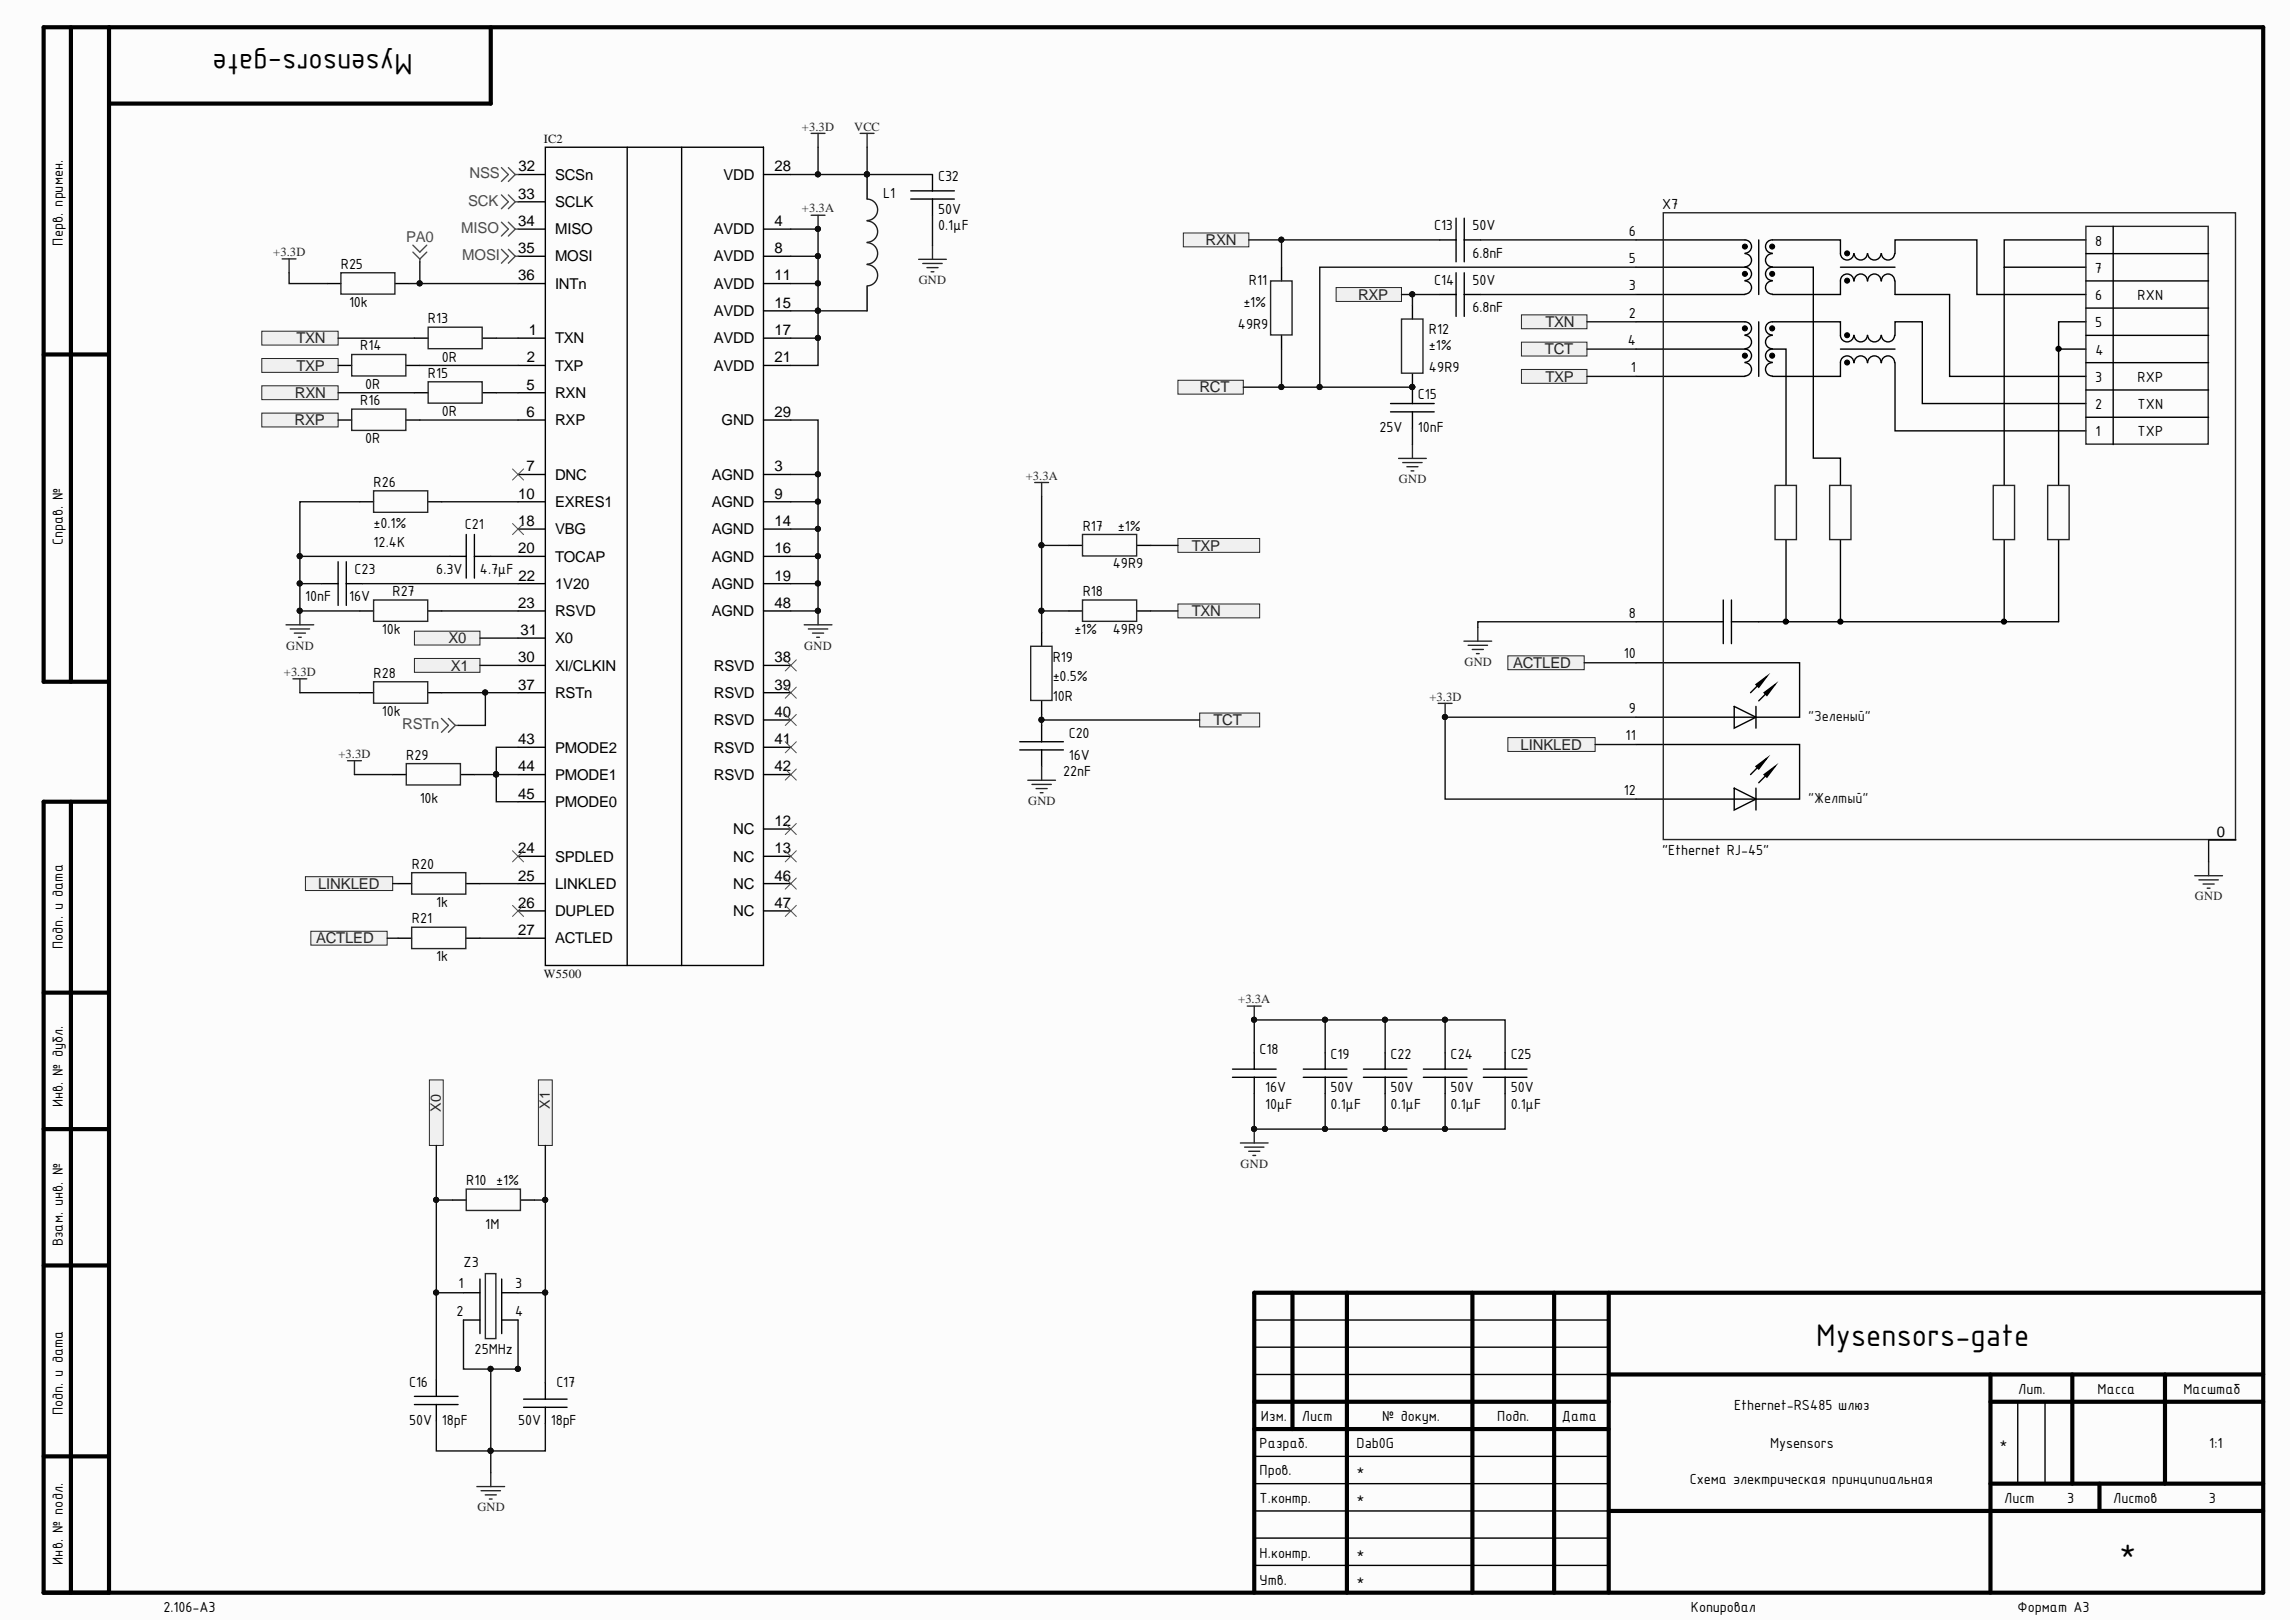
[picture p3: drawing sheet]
<svg xmlns="http://www.w3.org/2000/svg" width="420mm" height="297mm" viewBox="0 0 420 297" stroke-linecap="round" stroke-linejoin="round" font-family="sans-serif">
<defs><g id="words">
<g font-size="6.2">
<text x="332.5" y="246.3">Mysensors-gate</text>
<text x="388" y="285.8">*</text>
</g>
<text font-size="5.8" x="75.6" y="9.9" transform="rotate(-180 75.6 9.9)">Mysensors-gate</text>
<g font-size="2.9">
<text x="171.8" y="33.2">C32</text>
<text x="161.7" y="36.2">L1</text>
<text x="171.8" y="39.2">50V</text>
<text x="304.3" y="38.2">X7</text>
<text x="11.5" y="45" transform="rotate(-90 11.5 45)">Перв. примен.</text>
<text x="171.8" y="42.2">0.1μF</text>
<text x="262.5" y="42.2">C13</text>
<text x="269.6" y="42.2">50V</text>
<text x="269.6" y="47.2">6.8nF</text>
<text x="298.2" y="43.2">6</text>
<text x="383.6" y="45">8</text>
<text x="62.4" y="49.2">R25</text>
<text x="228.6" y="52.1">R11</text>
<text x="262.5" y="52.1">C14</text>
<text x="269.6" y="52.1">50V</text>
<text x="298.2" y="53.2">3</text>
<text x="298.2" y="48.2">5</text>
<text x="383.5" y="49.9">7</text>
<text x="63.9" y="56.1">10k</text>
<text x="78.4" y="59.2">R13</text>
<text x="227.6" y="56.1">±1%</text>
<text x="269.6" y="57.1">6.8nF</text>
<text x="298.2" y="58.1">2</text>
<text x="383.6" y="59.9">5</text>
<text x="383.6" y="54.9">6</text>
<text x="391.4" y="54.9">RXN</text>
<text x="65.9" y="64.1">R14</text>
<text x="226.6" y="60.2">49R9</text>
<text x="261.6" y="64.1">±1%</text>
<text x="261.6" y="61.1">R12</text>
<text x="298" y="63.1">4</text>
<text x="383.7" y="64.9">4</text>
<text x="66.9" y="71.2">0R</text>
<text x="78.4" y="69.1">R15</text>
<text x="80.9" y="66.2">0R</text>
<text x="261.6" y="68.1">49R9</text>
<text x="298.6" y="68.1">1</text>
<text x="383.6" y="69.9">3</text>
<text x="391.4" y="69.9">RXP</text>
<text x="65.9" y="74.1">R16</text>
<text x="80.9" y="76.1">0R</text>
<text x="259.6" y="73.1">C15</text>
<text x="383.6" y="74.9">2</text>
<text x="391.4" y="74.9">TXN</text>
<text x="66.9" y="81.1">0R</text>
<text x="252.6" y="79.1">25V</text>
<text x="259.6" y="79.1">10nF</text>
<text x="383.7" y="79.9">1</text>
<text x="391.4" y="79.9">TXP</text>
<text x="68.4" y="89.1">R26</text>
<text x="11.5" y="99.8" transform="rotate(-90 11.5 99.8)">Справ. №</text>
<text x="68.4" y="96.6">±0.1%</text>
<text x="68.4" y="100.1">12.4K</text>
<text x="85.1" y="96.9">C21</text>
<text x="198.2" y="97.1">R17</text>
<text x="204.6" y="97.1">±1%</text>
<text x="64.9" y="105.1">C23</text>
<text x="79.9" y="105.1">6.3V</text>
<text x="87.8" y="105.1">4.7μF</text>
<text x="203.7" y="104">49R9</text>
<text x="55.9" y="110">10nF</text>
<text x="63.9" y="110">16V</text>
<text x="71.8" y="109">R27</text>
<text x="198.2" y="109">R18</text>
<text x="298.2" y="113.1">8</text>
<text x="69.9" y="116">10k</text>
<text x="196.7" y="116">±1%</text>
<text x="203.7" y="116">49R9</text>
<text x="68.4" y="124.1">R28</text>
<text x="192.7" y="124.7">±0.5%</text>
<text x="192.7" y="121.1">R19</text>
<text x="297.3" y="120.5">10</text>
<text x="69.9" y="131">10k</text>
<text x="192.7" y="128.2">10R</text>
<text x="298.2" y="130.5">9</text>
<text x="195.7" y="135.1">C20</text>
<text x="297.6" y="135.5">11</text>
<text x="74.4" y="139">R29</text>
<text x="194.7" y="142">22nF</text>
<text x="195.7" y="139">16V</text>
<text x="76.8" y="147">10k</text>
<text x="297.3" y="145.5">12</text>
<text x="75.4" y="159">R20</text>
<text x="304.3" y="156.5">&quot;Ethernet RJ-45&quot;</text>
<text x="79.9" y="166">1k</text>
<text x="11.5" y="173.7" transform="rotate(-90 11.5 173.7)">Подп. и дата</text>
<text x="75.4" y="168.9">R21</text>
<text x="79.9" y="176">1k</text>
<text x="230.6" y="193">C18</text>
<text x="243.6" y="193.9">C19</text>
<text x="254.6" y="193.9">C22</text>
<text x="265.6" y="193.9">C24</text>
<text x="276.6" y="193.9">C25</text>
<text x="11.5" y="202.7" transform="rotate(-90 11.5 202.7)">Инв. № дубл.</text>
<text x="231.6" y="199.9">16V</text>
<text x="231.6" y="202.9">10μF</text>
<text x="243.6" y="199.9">50V</text>
<text x="243.6" y="202.9">0.1μF</text>
<text x="254.6" y="199.9">50V</text>
<text x="254.6" y="202.9">0.1μF</text>
<text x="265.6" y="199.9">50V</text>
<text x="265.6" y="202.9">0.1μF</text>
<text x="276.6" y="199.9">50V</text>
<text x="276.6" y="202.9">0.1μF</text>
<text x="85.4" y="216.9">R10 ±1%</text>
<text x="88.8" y="224.9">1M</text>
<text x="11.5" y="228.1" transform="rotate(-90 11.5 228.1)">Взам. инв. №</text>
<text x="84.9" y="231.8">Z3</text>
<text x="83.9" y="235.8">1</text>
<text x="94.3" y="235.8">3</text>
<text x="83.6" y="240.9">2</text>
<text x="94.3" y="240.9">4</text>
<text x="86.9" y="247.8">25MHz</text>
<text x="74.9" y="253.8">C16</text>
<text x="101.9" y="253.8">C17</text>
<text x="369.5" y="255.1">Лит.</text>
<text x="384" y="255.1">Масса</text>
<text x="399.7" y="255.1">Масштаб</text>
<text x="11.5" y="259" transform="rotate(-90 11.5 259)">Подп. и дата</text>
<text x="74.9" y="260.8">50V</text>
<text x="80.9" y="260.8">18pF</text>
<text x="94.8" y="260.8">50V</text>
<text x="100.8" y="260.8">18pF</text>
<text x="230.8" y="260.1">Изм.</text>
<text x="238.4" y="260.1">Лист</text>
<text x="253.1" y="260.1">№ докум.</text>
<text x="274.1" y="260.1">Подп.</text>
<text x="286" y="260.1">Дата</text>
<text x="317.5" y="258.1">Ethernet-RS485 шлюз</text>
<text x="230.6" y="265">Разраб.</text>
<text x="248.3" y="265">Dab0G</text>
<text x="324.1" y="265">Mysensors</text>
<text x="366.1" y="265">*</text>
<text x="404.5" y="265">1:1</text>
<text x="230.6" y="270">Пров.</text>
<text x="230.6" y="275">Т.контр.</text>
<text x="248.3" y="270">*</text>
<text x="248.3" y="275">*</text>
<text x="309.4" y="271.6">Схема электрическая принципиальная</text>
<text x="366.9" y="275">Лист</text>
<text x="378.4" y="275">3</text>
<text x="386.9" y="275">Листов</text>
<text x="404.4" y="275">3</text>
<text x="11.5" y="286.4" transform="rotate(-90 11.5 286.4)">Инв. № подл.</text>
<text x="230.6" y="285.1">Н.контр.</text>
<text x="248.3" y="285.1">*</text>
<text x="230.6" y="290.1">Утв.</text>
<text x="248.3" y="290.1">*</text>
<text x="29.9" y="295.1">2.106-A3</text>
<text x="309.5" y="295.1">Копировал</text>
<text x="369.4" y="295.1">Формат А3</text>
</g>
<g font-size="2.9" fill="#101010">
<text x="331" y="132">&quot;Зеленый&quot;</text>
<text x="331" y="147">&quot;Желтый&quot;</text>
</g>
<g font-size="2.7" fill="#4c4c4c">
<text x="86" y="32.6">NSS</text>
<text x="85.7" y="37.6">SCK</text>
<text x="74.4" y="44.3">PA0</text>
<text x="84.4" y="42.6">MISO</text>
<text x="84.6" y="47.6">MOSI</text>
<text x="73.6" y="133.5">RSTn</text>
</g>
<g font-size="2.7">
<text x="94.9" y="31.4">32</text>
<text x="101.6" y="32.9">SCSn</text>
<text x="132.5" y="32.9">VDD</text>
<text x="141.8" y="31.4">28</text>
<text x="94.8" y="36.4">33</text>
<text x="94.8" y="41.4">34</text>
<text x="101.6" y="37.9">SCLK</text>
<text x="141.8" y="41.4">4</text>
<text x="94.8" y="46.3">35</text>
<text x="101.6" y="42.9">MISO</text>
<text x="101.6" y="47.9">MOSI</text>
<text x="130.7" y="42.9">AVDD</text>
<text x="130.7" y="47.9">AVDD</text>
<text x="141.8" y="46.3">8</text>
<text x="94.8" y="51.3">36</text>
<text x="101.6" y="52.9">INTn</text>
<text x="130.7" y="52.9">AVDD</text>
<text x="141.8" y="51.3">11</text>
<text x="130.7" y="57.8">AVDD</text>
<text x="141.8" y="56.3">15</text>
<text x="96.8" y="61.3">1</text>
<text x="101.6" y="62.8">TXN</text>
<text x="130.7" y="62.8">AVDD</text>
<text x="141.8" y="61.3">17</text>
<text x="96.4" y="71.3">5</text>
<text x="96.5" y="66.3">2</text>
<text x="101.6" y="67.8">TXP</text>
<text x="130.7" y="67.8">AVDD</text>
<text x="141.8" y="66.3">21</text>
<text x="96.4" y="76.3">6</text>
<text x="101.6" y="72.8">RXN</text>
<text x="101.6" y="77.8">RXP</text>
<text x="132.1" y="77.8">GND</text>
<text x="141.8" y="76.3">29</text>
<text x="96.4" y="86.3">7</text>
<text x="101.6" y="87.8">DNC</text>
<text x="130.3" y="87.8">AGND</text>
<text x="141.8" y="86.3">3</text>
<text x="94.8" y="91.3">10</text>
<text x="101.6" y="92.8">EXRES1</text>
<text x="130.3" y="92.8">AGND</text>
<text x="141.8" y="91.3">9</text>
<text x="94.8" y="96.3">18</text>
<text x="94.8" y="101.3">20</text>
<text x="101.6" y="97.8">VBG</text>
<text x="130.3" y="97.8">AGND</text>
<text x="141.8" y="96.3">14</text>
<text x="141.8" y="101.3">16</text>
<text x="94.9" y="106.3">22</text>
<text x="101.6" y="102.8">TOCAP</text>
<text x="101.6" y="107.8">1V20</text>
<text x="130.3" y="102.8">AGND</text>
<text x="130.3" y="107.8">AGND</text>
<text x="141.8" y="106.3">19</text>
<text x="94.8" y="111.3">23</text>
<text x="101.6" y="112.8">RSVD</text>
<text x="130.3" y="112.8">AGND</text>
<text x="141.8" y="111.3">48</text>
<text x="95.3" y="116.2">31</text>
<text x="101.6" y="117.7">X0</text>
<text x="94.8" y="121.2">30</text>
<text x="101.6" y="122.7">XI/CLKIN</text>
<text x="130.7" y="122.7">RSVD</text>
<text x="141.8" y="121.2">38</text>
<text x="94.8" y="126.2">37</text>
<text x="101.6" y="127.7">RSTn</text>
<text x="130.7" y="127.7">RSVD</text>
<text x="141.8" y="126.2">39</text>
<text x="141.8" y="131.2">40</text>
<text x="94.8" y="136.2">43</text>
<text x="101.6" y="137.7">PMODE2</text>
<text x="130.7" y="132.7">RSVD</text>
<text x="130.7" y="137.7">RSVD</text>
<text x="141.8" y="136.2">41</text>
<text x="94.8" y="141.2">44</text>
<text x="101.6" y="142.7">PMODE1</text>
<text x="130.7" y="142.7">RSVD</text>
<text x="141.8" y="141.2">42</text>
<text x="94.8" y="146.2">45</text>
<text x="101.6" y="147.7">PMODE0</text>
<text x="134.2" y="152.7">NC</text>
<text x="141.8" y="151.2">12</text>
<text x="405.9" y="153.2">0</text>
<text x="94.8" y="156.2">24</text>
<text x="94.8" y="161.2">25</text>
<text x="101.6" y="157.7">SPDLED</text>
<text x="134.2" y="157.7">NC</text>
<text x="141.8" y="156.2">13</text>
<text x="141.8" y="161.2">46</text>
<text x="94.8" y="166.1">26</text>
<text x="101.6" y="162.7">LINKLED</text>
<text x="101.6" y="167.7">DUPLED</text>
<text x="134.2" y="162.7">NC</text>
<text x="134.2" y="167.7">NC</text>
<text x="141.8" y="166.1">47</text>
<text x="94.8" y="171.1">27</text>
<text x="101.6" y="172.7">ACTLED</text>
</g>
<g font-size="2.7" fill="#262626">
<text x="220.7" y="44.9">RXN</text>
<text x="248.6" y="54.9">RXP</text>
<text x="282.9" y="59.9">TXN</text>
<text x="54.3" y="62.8">TXN</text>
<text x="282.9" y="64.8">TCT</text>
<text x="54.3" y="67.8">TXP</text>
<text x="219.6" y="71.8">RCT</text>
<text x="282.9" y="69.8">TXP</text>
<text x="53.9" y="77.8">RXP</text>
<text x="54" y="72.8">RXN</text>
<text x="218.2" y="100.8">TXP</text>
<text x="218.2" y="112.8">TXN</text>
<text x="82.1" y="117.7">X0</text>
<text x="82.5" y="122.7">X1</text>
<text x="277" y="122.3">ACTLED</text>
<text x="222.2" y="132.7">TCT</text>
<text x="278.4" y="137.2">LINKLED</text>
<text x="58.2" y="162.7">LINKLED</text>
<text x="57.9" y="172.7">ACTLED</text>
</g>
<g font-size="2.6" fill="#262626">
<text x="80.7" y="203.5" transform="rotate(-90 80.7 203.5)">X0</text>
<text x="100.7" y="203" transform="rotate(-90 100.7 203)">X1</text>
</g>
<g font-size="2.3" fill="#262626">
<text x="146.8" y="23.9">+3.3D</text>
<text x="156.4" y="23.9">VCC</text>
<text x="146.8" y="38.9">+3.3A</text>
<text x="50" y="46.9">+3.3D</text>
<text x="168.2" y="52.1">GND</text>
<text x="187.8" y="87.8">+3.3A</text>
<text x="256.1" y="88.5">GND</text>
<text x="52.4" y="118.9">GND</text>
<text x="147.2" y="118.9">GND</text>
<text x="52" y="123.7">+3.3D</text>
<text x="268.1" y="121.9">GND</text>
<text x="261.7" y="128.2">+3.3D</text>
<text x="62" y="138.7">+3.3D</text>
<text x="188.2" y="147.4">GND</text>
<text x="401.8" y="164.8">GND</text>
<text x="226.7" y="183.7">+3.3A</text>
<text x="227.1" y="213.7">GND</text>
<text x="87.4" y="276.6">GND</text>
</g>
<g font-size="2.3" fill="#0e0e0e">
<text x="99.6" y="26.2">IC2</text>
<text x="99.6" y="179">W5500</text>
</g>
</g></defs>
<path d="M0 0h419.2v296.4h-419.2z" fill="#fcfcfc"/>
<g fill="none" stroke="#000" stroke-width=".76">
<path d="M13 5v119.8M20 5v286.5M89.8 5v14h-69.8M8 64.9h12M20 124.8h-12v-119.8h406.3v286.5h-406.3v-144.8h12M13 146.7v144.8M8 181.7h12M8 206.6h12M8 231.6h12M236.6 236.6v24.9M246.6 236.6v54.9M269.6 236.6v54.9"/>
<path d="M284.5 236.6v54.9M294.5 236.6v54.9M414.3 236.6h-184.7v54.9M229.6 256.6h64.9M294.5 251.6h119.8M364.4 256.6h49.9M364.4 251.6v39.9M379.4 251.6v19.9M396.4 251.6v19.9M8 266.5h12M229.6 261.5h64.9M294.5 276.5h119.8"/>
<path d="M364.4 271.5h49.9M384.4 271.5v5"/>
</g>
<g fill="none" stroke="#000" stroke-width=".25">
<path d="M94.8 31.9h5M94.8 36.9h5M99.8 26.9h40v149.8h-40zM114.8 26.9v149.8M124.8 26.9v149.8M139.8 31.9h5M94.8 41.9h5M94.8 46.9h5M94.8 51.9h5M139.8 41.9h5M139.8 46.9h5M139.8 51.9h5"/>
<path d="M139.8 56.9h5M234.6 48.9v2.5M258.6 55.9v2.5M94.8 61.9h5M94.8 66.9h5M94.8 71.9h5M94.8 76.9h5M139.8 61.9h5M139.8 66.9h5M139.8 76.9h5M234.6 61.4v2.5M258.6 68.4v2.5"/>
<path d="M94.8 86.8h5M94.8 91.8h5M94.8 96.8h5M139.8 86.8h5M139.8 91.8h5M139.8 96.8h5M94.8 101.8h5M94.8 106.8h5M94.8 111.8h5M94.8 116.8h5M139.8 101.8h5M139.8 106.8h5"/>
<path d="M139.8 111.8h5M94.8 121.8h5M94.8 126.8h5M94.8 136.8h5M139.8 121.8h5M139.8 126.8h5M139.8 131.8h5M139.8 136.8h5M94.8 156.7h5M94.8 141.8h5M94.8 146.7h5M139.8 151.7h5"/>
<path d="M139.8 156.7h5M139.8 141.8h5M94.8 161.7h5M94.8 166.7h5M94.8 171.7h5M139.8 161.7h5M139.8 166.7h5M82.9 219.6h2.5M95.4 219.6h2.4M75.9 255.6h8M75.9 257.1h8M79.9 252.6v3"/>
<path d="M79.9 257.1v3M95.9 256.1h7.9M95.9 257.6h7.9M99.8 253.1v3M99.8 257.6v3M229.6 251.6h64.9M229.6 246.6h64.9M229.6 241.6h64.9M369.4 256.6v14.9M374.4 256.6v14.9M229.6 276.5h64.9M229.6 271.5h64.9"/>
<path d="M229.6 266.5h64.9M229.6 286.5h64.9M229.6 281.5h64.9"/>
</g>
<g fill="none" stroke="#4c4c4c" stroke-width=".18">
<path d="M143.8 120.8l2 2M143.8 125.8l2 2M143.8 130.8l2 2M143.8 135.8l2 2M145.8 120.8l-2 2M145.8 125.8l-2 2M145.8 130.8l-2 2M145.8 135.8l-2 2M143.8 150.7l2 2M143.8 155.7l2 2M143.8 140.7l2 2.1M145.8 150.7l-2 2"/>
<path d="M145.8 155.7l-2 2M145.8 140.7l-2 2.1M143.8 160.7l2 2M143.8 165.7l2 2M145.8 160.7l-2 2M145.8 165.7l-2 2"/>
</g>
<g fill="none" stroke="#262626" stroke-width=".25">
<path d="M232.6 51.4h4v9.9h-4zM256.6 58.4h3.9v9.9h-3.9zM147.2 114.4h5.1M148 115.1h3.5M148.8 115.9h2M149.5 116.6h.5M149.8 111.8v2.6M85.4 217.6h9.9v3.9h-9.9zM87.3 272.1h5.1M88.1 272.8h3.5M88.8 273.6h2.1M89.6 274.4h.5"/>
<path d="M89.8 269.5v2.6"/>
</g>
<circle cx="149.7" cy="111.8" r=".47" fill="#0e0e0e" stroke="#0e0e0e" stroke-width=".18"/>
<g fill="#f0f0f0" stroke="#262626" stroke-width=".18">
<path d="M75.9 115.5h12v2.6h-12z" fill-rule="evenodd"/>
<path d="M75.9 120.5h12v2.5h-12z" fill-rule="evenodd"/>
<path d="M98.6 197.6h2.5v12h-2.5z" fill-rule="evenodd"/>
<path d="M78.6 197.6h2.6v12h-2.6z" fill-rule="evenodd"/>
</g>
<g fill="none" stroke="#000" stroke-width=".25">
<path d="M263.6 53.9h3M266.6 49.9v8M268.1 49.9v8M268.1 53.9h3M299.5 53.9h20M299.5 43.9h20M299.5 58.9h20M299.5 48.9h5M322 43.9v10M322 58.9v10M324.5 43.9h12.5v2.5M324.5 58.9h12.5v2.5"/>
<path d="M337 51.4v2.5h-12.5M337 48.9h9.9M299.5 68.9h20M337 66.4v2.5h-12.5M337 63.9h9.9M304.5 113.8h11M315.5 109.8v8M317 113.8h5M317 109.8v8M186.7 137.2h8M186.7 135.8h8M190.7 132.8v3"/>
<path d="M190.7 137.2v3.1M225.6 197.2h8M225.6 195.7h8M229.6 192.7v3M229.6 197.2v3M238.6 197.2h8M238.6 195.7h8M242.6 192.7v3M242.6 197.2v3"/>
</g>
<path d="M227.1 209.2h5.1M227.9 209.9h3.5M228.6 210.7h2M229.4 211.5h.5M229.6 206.6v2.6" fill="none" stroke="#262626" stroke-width=".25"/>
<circle cx="229.6" cy="206.6" r=".47" fill="#0e0e0e" stroke="#0e0e0e" stroke-width=".18"/>
<g fill="none" stroke="#010101" stroke-width=".25">
<path d="M319.5 48.9a1.22 1.22 0 0 1 1.2 1.2 1.22 1.22 0 0 1-1.2 1.2M319.5 43.9a1.22 1.22 0 0 1 1.2 1.2 1.22 1.22 0 0 1-1.2 1.2M319.5 51.4a1.2 1.2 0 0 1 1.2 1.2 1.2 1.2 0 0 1-1.2 1.2M319.5 46.4a1.2 1.2 0 0 1 1.2 1.2 1.2 1.2 0 0 1-1.2 1.2M319.5 58.9a1.2 1.2 0 0 1 1.2 1.2 1.2 1.2 0 0 1-1.2 1.2M324.5 46.4a1.2 1.2 0 0 0-1.3 1.2 1.2 1.2 0 0 0 1.3 1.2M324.5 43.9a1.22 1.22 0 0 0-1.3 1.2 1.22 1.22 0 0 0 1.3 1.2M324.5 51.4a1.2 1.2 0 0 0-1.3 1.2 1.2 1.2 0 0 0 1.3 1.2M324.5 48.9a1.22 1.22 0 0 0-1.3 1.2 1.22 1.22 0 0 0 1.3 1.2M324.5 58.9a1.2 1.2 0 0 0-1.3 1.2 1.2 1.2 0 0 0 1.3 1.2M339.4 51.4a1.22 1.22 0 0 0-1.2-1.3 1.22 1.22 0 0 0-1.2 1.3M339.4 46.4a1.22 1.22 0 0 1-1.2 1.2 1.22 1.22 0 0 1-1.2-1.2"/>
<path d="M341.9 51.4a1.21 1.21 0 0 0-1.2-1.3 1.21 1.21 0 0 0-1.2 1.3M341.9 46.4a1.2 1.2 0 0 1-1.2 1.2 1.2 1.2 0 0 1-1.2-1.2M344.4 51.4a1.22 1.22 0 0 0-1.2-1.3 1.22 1.22 0 0 0-1.3 1.3M344.4 46.4a1.22 1.22 0 0 1-1.2 1.2 1.22 1.22 0 0 1-1.3-1.2M346.9 51.4a1.21 1.21 0 0 0-1.2-1.3 1.21 1.21 0 0 0-1.2 1.3M346.9 46.4a1.2 1.2 0 0 1-1.2 1.2 1.2 1.2 0 0 1-1.2-1.2M319.5 63.9a1.2 1.2 0 0 1 1.2 1.2 1.2 1.2 0 0 1-1.2 1.2M319.5 66.4a1.22 1.22 0 0 1 1.2 1.2 1.22 1.22 0 0 1-1.2 1.2M319.5 61.4a1.22 1.22 0 0 1 1.2 1.2 1.22 1.22 0 0 1-1.2 1.2M324.5 61.4a1.22 1.22 0 0 0-1.3 1.2 1.22 1.22 0 0 0 1.3 1.2M324.5 66.4a1.22 1.22 0 0 0-1.3 1.2 1.22 1.22 0 0 0 1.3 1.2M324.5 63.9a1.2 1.2 0 0 0-1.3 1.2 1.2 1.2 0 0 0 1.3 1.2"/>
<path d="M339.4 66.4a1.22 1.22 0 0 0-1.2-1.3 1.22 1.22 0 0 0-1.2 1.3M339.4 61.4a1.22 1.22 0 0 1-1.2 1.2 1.22 1.22 0 0 1-1.2-1.2M341.9 66.4a1.2 1.2 0 0 0-1.2-1.3 1.2 1.2 0 0 0-1.2 1.3M341.9 61.4a1.2 1.2 0 0 1-1.2 1.2 1.2 1.2 0 0 1-1.2-1.2M344.4 66.4a1.22 1.22 0 0 0-1.2-1.3 1.22 1.22 0 0 0-1.3 1.3M344.4 61.4a1.22 1.22 0 0 1-1.2 1.2 1.22 1.22 0 0 1-1.3-1.2M346.9 66.4a1.2 1.2 0 0 0-1.2-1.3 1.2 1.2 0 0 0-1.2 1.3M346.9 61.4a1.2 1.2 0 0 1-1.2 1.2 1.2 1.2 0 0 1-1.2-1.2"/>
</g>
<g fill="#000" stroke="#000" stroke-width=".18">
<circle cx="319.5" cy="45.1" r=".46"/>
<circle cx="319.5" cy="50.1" r=".46"/>
<circle cx="324.4" cy="45.1" r=".46"/>
<circle cx="324.4" cy="50.1" r=".46"/>
<circle cx="338.2" cy="46.4" r=".46"/>
<circle cx="338.2" cy="51.4" r=".46"/>
<circle cx="319.4" cy="60.1" r=".46"/>
<circle cx="319.4" cy="65.1" r=".46"/>
<circle cx="324.4" cy="60.1" r=".46"/>
<circle cx="324.4" cy="65.1" r=".46"/>
<circle cx="338.2" cy="61.4" r=".46"/>
<circle cx="338.2" cy="66.4" r=".46"/>
</g>
<path d="M323 126.8l2-1.5-1.5 2z" fill="#010101"/>
<path d="M323 126.8l2-1.5-1.5 2z" fill="none" stroke="#010101" stroke-width=".25"/>
<path d="M317.5 129.3l4 2-4 2zM321.5 129.3v4M323 124.3l-2.5 2.5M324.5 125.8l-2.5 2.5" fill="none" stroke="#000" stroke-width=".25"/>
<path d="M321.5 125.3l2-1.5-1.5 2z" fill="#010101"/>
<path d="M321.5 125.3l2-1.5-1.5 2z" fill="none" stroke="#010101" stroke-width=".25"/>
<path d="M299.5 121.3h30v10h-30" fill="none" stroke="#000" stroke-width=".25"/>
<path d="M323 141.8l2-1.5-1.5 1.9z" fill="#010101"/>
<path d="M323 141.8l2-1.5-1.5 1.9z" fill="none" stroke="#010101" stroke-width=".25"/>
<path d="M323 139.3l-2.5 2.5M317.5 144.2l4 2-4 2.1zM321.5 144.2v4.1M324.5 140.7l-2.5 2.6" fill="none" stroke="#000" stroke-width=".25"/>
<path d="M321.5 140.3l2-1.5-1.5 1.9z" fill="#010101"/>
<path d="M321.5 140.3l2-1.5-1.5 1.9z" fill="none" stroke="#010101" stroke-width=".25"/>
<g fill="none" stroke="#000" stroke-width=".25">
<path d="M304.5 48.9h15M324.5 48.9h7.5v34.9h5v5M346.9 51.4v2.5h10v15h25M346.9 46.4v-2.5h15v10h20M366.9 48.9v39.9M381.9 58.9h-5v5h5M381.9 43.9h-15v5h15M381.9 56.4h22.5M381.9 51.4h22.5M381.9 46.4h22.5M386.9 41.4v40M299.5 63.9h20"/>
<path d="M324.5 63.9h2.5v24.9M346.9 66.4v12.5h35M346.9 61.4v-2.5h5v15h30M376.9 63.9v24.9M381.9 76.4h22.5M381.9 71.4h22.5M381.9 66.4h22.5M381.9 61.4h22.5M327 98.8v15h-5M337 98.8v15M366.9 98.8v15M376.9 98.8v15h-49.9"/>
<path d="M299.5 113.8h5M299.5 136.3h30v9.9h-30M404.4 153.7h5"/>
</g>
<g fill="none" stroke="#000" stroke-width=".76">
<circle cx="376.9" cy="63.8" r=".18"/>
<circle cx="326.9" cy="113.8" r=".18"/>
<circle cx="336.9" cy="113.8" r=".18"/>
<circle cx="366.9" cy="113.8" r=".18"/>
</g>
<path d="M304.5 38.9h104.8v114.8h-104.8zM381.9 41.4h22.4v39.9h-22.4zM325 88.8h3.9v10h-3.9zM335 88.8h3.9v10h-3.9zM364.9 88.8h3.9v10h-3.9zM374.9 88.8h3.9v10h-3.9z" fill="none" stroke="#262626" stroke-width=".25"/>
<g fill="#f0f0f0" stroke="#262626" stroke-width=".18">
<path d="M47.9 65.6h14v2.6h-14z" fill-rule="evenodd"/>
<path d="M47.9 70.6h14v2.5h-14z" fill-rule="evenodd"/>
<path d="M47.9 75.6h14v2.5h-14z" fill-rule="evenodd"/>
<path d="M278.5 67.6h12v2.6h-12z" fill-rule="evenodd"/>
<path d="M278.5 57.6h12v2.6h-12z" fill-rule="evenodd"/>
<path d="M215.7 98.6h14.9v2.5h-14.9z" fill-rule="evenodd"/>
<path d="M215.7 110.5h14.9v2.6h-14.9z" fill-rule="evenodd"/>
</g>
<path d="M195.7 99.8h2.5M208.2 99.8h2.5M190.7 115.8v2.5M195.7 111.8h2.5M208.2 111.8h2.5M190.7 128.3v2.5" fill="none" stroke="#000" stroke-width=".25"/>
<path d="M198.2 97.8h9.9v3.9h-9.9zM188.7 118.3h3.9v9.9h-3.9zM198.2 109.8h9.9v3.9h-9.9z" fill="none" stroke="#262626" stroke-width=".25"/>
<g fill="#f0f0f0" stroke="#262626" stroke-width=".18">
<path d="M219.6 130.5h11v2.5h-11z" fill-rule="evenodd"/>
<path d="M278.5 62.6h12v2.6h-12z" fill-rule="evenodd"/>
</g>
<path d="M148.5 24.4h2.5M148.5 39.4h2.5M149.8 24.4v2.5M149.8 39.4v2.5M189.4 88.3h2.6M190.7 88.3v2.5M228.4 184.1h2.5M229.6 184.1v2.6" fill="none" stroke="#262626" stroke-width=".25"/>
<g fill="#0e0e0e" stroke="#0e0e0e" stroke-width=".18">
<circle cx="229.6" cy="186.6" r=".47"/>
<circle cx="149.7" cy="41.9" r=".47"/>
</g>
<g fill="#f0f0f0" stroke="#262626" stroke-width=".18">
<path d="M216.6 42.6h12v2.6h-12z" fill-rule="evenodd"/>
<path d="M244.6 52.6h12v2.6h-12z" fill-rule="evenodd"/>
</g>
<path d="M266.6 39.9v8M268.1 39.9v8M263.6 43.9h3M268.1 43.9h3" fill="none" stroke="#000" stroke-width=".25"/>
<path d="M256.1 83.9h5M256.8 84.7h3.6M257.6 85.4h2M258.3 86.2h.5M258.6 81.4v2.5" fill="none" stroke="#262626" stroke-width=".25"/>
<path d="M215.7 69.6h11.9v2.5h-11.9z" fill-rule="evenodd" fill="#f0f0f0" stroke="#262626" stroke-width=".18"/>
<path d="M72.9 161.7h2.5M85.4 161.7h2.5" fill="none" stroke="#000" stroke-width=".25"/>
<path d="M75.4 159.7h9.9v3.9h-9.9z" fill="none" stroke="#262626" stroke-width=".25"/>
<g fill="#f0f0f0" stroke="#262626" stroke-width=".18">
<path d="M55.9 160.4h16v2.6h-16z" fill-rule="evenodd"/>
<path d="M56.9 170.4h14v2.6h-14z" fill-rule="evenodd"/>
</g>
<path d="M72.9 171.7h2.5M85.4 171.7h2.5" fill="none" stroke="#000" stroke-width=".25"/>
<path d="M75.4 169.7h9.9v3.9h-9.9z" fill="none" stroke="#262626" stroke-width=".25"/>
<g fill="#f0f0f0" stroke="#262626" stroke-width=".18">
<path d="M276.1 135h15.9v2.5h-15.9z" fill-rule="evenodd"/>
<path d="M276.1 120h13.9v2.6h-13.9z" fill-rule="evenodd"/>
</g>
<path d="M78.4 59.9h9.9v3.9h-9.9zM263.3 128.7h2.5M264.6 128.7v2.6" fill="none" stroke="#262626" stroke-width=".25"/>
<circle cx="264.5" cy="131.2" r=".47" fill="#0e0e0e" stroke="#0e0e0e" stroke-width=".18"/>
<path d="M75.9 61.9h2.5M88.4 61.9h2.5" fill="none" stroke="#000" stroke-width=".25"/>
<path d="M47.9 60.6h14v2.6h-14z" fill-rule="evenodd" fill="#f0f0f0" stroke="#262626" stroke-width=".18"/>
<g fill="none" stroke="#000" stroke-width=".25">
<path d="M158.8 31.9v4.5M166.7 36.4h8M166.7 34.9h8M170.7 31.9v3M170.7 36.4v3M59.9 51.9h2.5M72.4 51.9h2.5M158.8 52.4v4.5M61.9 66.9h2.5M61.9 76.9h2.5M74.4 66.9h2.5M74.4 76.9h2.5"/>
<path d="M75.9 71.9h2.5M88.4 71.9h2.5M254.6 75.4h8M254.6 73.9h8M258.6 70.9v3M258.6 75.4v3M65.9 91.8h2.5M78.4 91.8h2.5M85.4 97.8v8M86.9 97.8v8M58.9 106.8h3M61.9 102.8v8"/>
<path d="M63.4 102.8v8M63.4 106.8h3M65.9 111.8h2.5M78.4 111.8h2.5M82.4 101.8h3M86.9 101.8h2.9M65.9 126.8h2.5M78.4 126.8h2.5M71.9 141.8h2.5M84.4 141.8h2.5M249.6 197.2h8M249.6 195.7h8"/>
<path d="M253.6 192.7v3M253.6 197.2v3M260.6 197.2h8M260.6 195.7h8M264.6 192.7v3M264.6 197.2v3M271.6 197.2h8M271.6 195.7h8M275.6 192.7v3M275.6 197.2v3M84.9 236.6h3M87.9 234.1v10"/>
<path d="M91.9 236.6h2.9M91.9 234.1v10M84.9 241.6h3M91.9 241.6h2.9"/>
</g>
<g fill="none" stroke="#262626" stroke-width=".25">
<path d="M157.5 24.4h2.5M158.8 24.4v2.5M51.7 47.4h2.5M52.9 47.4v2.5M62.4 49.9h9.9v3.9h-9.9zM168.2 47.5h5.1M168.9 48.2h3.6M169.7 49h2M170.5 49.7h.5M170.7 44.9v2.6M64.4 64.9h9.9v3.9h-9.9zM64.4 74.9h9.9v3.9h-9.9z"/>
<path d="M78.4 69.9h9.9v3.9h-9.9zM68.4 89.8h9.9v4h-9.9zM52.4 114.4h5M53.1 115.1h3.6M53.9 115.9h2M54.6 116.6h.6M54.9 111.8v2.6M68.4 109.8h9.9v3.9h-9.9zM268 117.3h5.1M268.8 118.1h3.5M269.5 118.9h2.1M270.3 119.6h.5"/>
<path d="M270.6 114.8v2.5M53.6 124.2h2.6M54.9 124.2v2.6M63.6 139.2h2.6M64.9 139.2v2.6M68.4 124.8h9.9v3.9h-9.9zM74.4 139.8h9.9v3.9h-9.9zM188.2 142.8h5M188.9 143.6h3.6M189.7 144.3h2M190.4 145.1h.6M190.7 140.3v2.5"/>
<path d="M404.4 157.7v2.6M401.8 160.3h5.1M402.6 161h3.5M403.3 161.8h2.1M404.1 162.6h.5M88.9 233.1h1.9v11.9h-1.9z"/>
</g>
<g fill="#0e0e0e" stroke="#0e0e0e" stroke-width=".18">
<circle cx="258.6" cy="70.8" r=".47"/>
<circle cx="158.7" cy="31.9" r=".47"/>
<circle cx="54.9" cy="111.8" r=".47"/>
<circle cx="149.7" cy="86.8" r=".47"/>
<circle cx="149.7" cy="91.8" r=".47"/>
<circle cx="149.7" cy="106.8" r=".47"/>
<circle cx="149.7" cy="111.8" r=".47"/>
<circle cx="149.7" cy="101.8" r=".47"/>
<circle cx="149.7" cy="96.8" r=".47"/>
<circle cx="149.7" cy="61.8" r=".47"/>
<circle cx="149.7" cy="56.9" r=".47"/>
<circle cx="149.7" cy="51.9" r=".47"/>
<circle cx="149.7" cy="46.9" r=".47"/>
<circle cx="149.7" cy="41.9" r=".47"/>
<circle cx="99.8" cy="236.6" r=".47"/>
<circle cx="79.8" cy="236.6" r=".47"/>
<circle cx="89.8" cy="265.5" r=".47"/>
<circle cx="99.8" cy="219.6" r=".47"/>
<circle cx="229.6" cy="186.6" r=".47"/>
<circle cx="242.6" cy="186.6" r=".47"/>
<circle cx="242.6" cy="206.6" r=".47"/>
<circle cx="229.6" cy="206.6" r=".47"/>
<circle cx="190.7" cy="111.8" r=".47"/>
<circle cx="190.7" cy="99.8" r=".47"/>
<circle cx="190.7" cy="131.7" r=".47"/>
<circle cx="241.6" cy="70.8" r=".47"/>
<circle cx="258.6" cy="53.9" r=".47"/>
<circle cx="264.5" cy="131.2" r=".47"/>
<circle cx="79.8" cy="219.6" r=".47"/>
<circle cx="149.7" cy="31.9" r=".47"/>
<circle cx="253.6" cy="186.6" r=".47"/>
<circle cx="253.6" cy="206.6" r=".47"/>
<circle cx="90.8" cy="141.7" r=".47"/>
<circle cx="88.8" cy="126.7" r=".47"/>
<circle cx="54.9" cy="101.8" r=".47"/>
<circle cx="76.8" cy="51.9" r=".47"/>
<circle cx="54.9" cy="106.8" r=".47"/>
<circle cx="234.6" cy="70.8" r=".47"/>
<circle cx="234.6" cy="43.9" r=".47"/>
<circle cx="264.5" cy="186.6" r=".47"/>
<circle cx="264.5" cy="206.6" r=".47"/>
<circle cx="94.8" cy="250.5" r=".47"/>
<circle cx="89.8" cy="250.5" r=".47"/>
</g>
<g fill="none" stroke="#4c4c4c" stroke-width=".25">
<path d="M91.8 35.7l1.3 1.2-1.3 1.3M91.8 30.7l1.3 1.2-1.3 1.3M93.1 35.7l1.2 1.2M93.1 30.7l1.2 1.2M94.3 36.9l-1.2 1.3M94.3 36.9h.5M94.3 31.9l-1.2 1.3M94.3 31.9h.5M75.6 44.9l1.3 1.2 1.2-1.2M75.6 46.1l1.3 1.3M76.9 47.4v.5M78.1 46.1l-1.2 1.3"/>
<path d="M91.8 45.6l1.3 1.3-1.3 1.3M91.8 40.7l1.3 1.2-1.3 1.3M93.1 45.6l1.2 1.3M93.1 40.7l1.2 1.2M94.3 46.9l-1.2 1.3M94.3 46.9h.5M94.3 41.9l-1.2 1.3M94.3 41.9h.5M80.8 131.5l1.3 1.3-1.3 1.2M82.1 131.5l1.3 1.3M83.4 132.8l-1.3 1.2M83.4 132.8h.5"/>
</g>
<path d="M158.8 36.4a1.97 1.97 0 0 1 1.9 2 1.97 1.97 0 0 1-2 2M158.8 44.4a1.97 1.97 0 0 1 1.9 2 1.97 1.97 0 0 1-2 1.9M158.8 48.4a1.95 1.95 0 0 1 1.9 2 1.95 1.95 0 0 1-2 1.9M158.8 40.4a1.95 1.95 0 0 1 1.9 2 1.95 1.95 0 0 1-2 1.9" fill="none" stroke="#1c1c1c" stroke-width=".25"/>
<path d="M93.8 85.8l2.1 2.1M93.8 95.8l2.1 2M95.9 85.8l-2.1 2.1M95.9 95.8l-2.1 2M93.8 155.7l2.1 2M95.9 155.7l-2.1 2M93.8 165.7l2.1 2M95.9 165.7l-2.1 2" fill="none" stroke="#4c4c4c" stroke-width=".18"/>
<g fill="none" stroke="#0e0e0e" stroke-width=".25">
<path d="M149.8 26.9v5M158.8 26.9v5h-14M158.8 31.9h11.9M170.7 39.4v5.5M52.9 49.9v2h7M74.9 51.9h19.9M76.9 47.9v4M144.8 41.9h5v5h-5M144.8 56.9h14M144.8 51.9h5M149.8 46.9v20h-5M228.6 43.9h35"/>
<path d="M234.6 43.9v5M256.6 53.9h7M258.6 53.9v2M271.1 43.9h28.4M271.1 53.9h28.4M290.5 58.9h9M299.5 48.9h-57.9v22M61.9 61.9h14M61.9 71.9h14M76.9 66.9h17.9M76.9 76.9h17.9M90.9 61.9h3.9"/>
<path d="M90.9 71.9h3.9M144.8 76.9h5v9.9M144.8 61.9h5M227.6 70.9h31M234.6 63.9v7M258.6 78.4v3M290.5 68.9h9M290.5 63.9h9M65.9 91.8h-11v20h11M80.9 91.8h13.9M144.8 86.8h5v5h-5M149.8 91.8v5h-5"/>
<path d="M149.8 96.8v10M190.7 90.8v9M195.7 99.8h-5v12h5M210.7 99.8h5M54.9 101.8h27.5M54.9 106.8h4M66.4 106.8h28.4M80.9 111.8h13.9M87.9 116.8h6.9M89.8 101.8h5M144.8 106.8h5v5h-5M144.8 101.8h5"/>
<path d="M190.7 111.8v4M210.7 111.8h5M299.5 113.8h-28.9v1M54.9 126.8h11M80.9 126.8h13.9M87.9 121.8h6.9M88.9 126.8v6h-5M94.8 136.8h-3.9v5M190.7 130.8v2M190.7 131.8h28.9M290 121.3h9.5M292 136.3h7.5"/>
<path d="M299.5 131.3h-34.9v14.9h34.9M64.9 141.8h7M86.9 141.8h4M90.9 141.8v4.9h3.9M90.9 141.8h3.9M404.4 153.7v4M70.9 171.7h2M71.9 161.7h1M87.9 171.7h6.9M87.9 161.7h6.9M229.6 192.7v-6h13v6M242.6 186.7h11v6"/>
<path d="M253.6 186.7h11M264.6 192.7v-6h11v6M79.9 209.6v27M79.9 219.6h3M97.8 219.6h2v17M99.8 209.6v10M229.6 200.2v6.4h13v-6.4M253.6 200.2v6.4h-11M264.6 200.2v6.4M275.6 200.2v6.4h-22M84.9 236.6h-5v16M94.8 236.6h5v16.5"/>
<path d="M84.9 241.6v9h9.9v-9M89.8 250.6v18.9M79.9 260.1v5.5h19.9v-5"/>
</g>
<use href="#words"/>
</svg>
